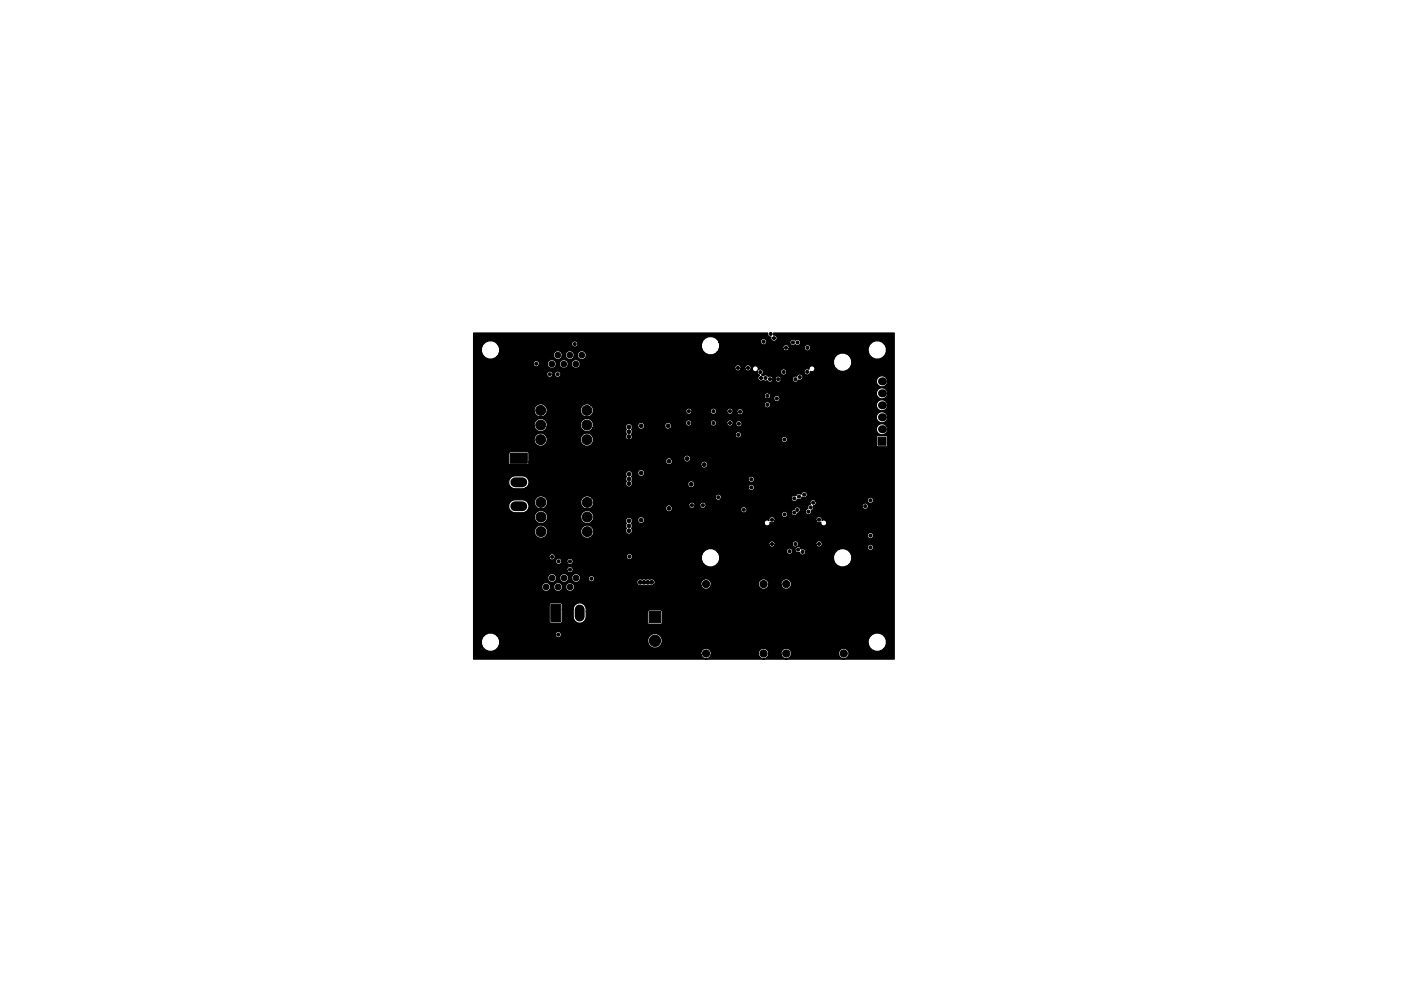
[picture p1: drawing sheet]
<svg xmlns="http://www.w3.org/2000/svg" width="297mm" height="210mm" viewBox="0 0 297 210" stroke-linecap="round" stroke-linejoin="round" font-family="sans-serif">
<g fill="#000">
<circle cx="187" cy="80.9" r=".85"/>
<circle cx="187" cy="83.4" r=".85"/>
<circle cx="187" cy="86" r=".85"/>
<circle cx="187" cy="88.5" r=".85"/>
<circle cx="187" cy="91.1" r=".85"/>
</g>
<g fill="#000" stroke="#000" stroke-width=".21">
<path d="M108.2 96.2h3.6v2.1h-3.6zM186.1 92.8h1.8v1.7h-1.8zM116.8 128.3h2.1v3.6h-2.1zM137.7 129.8h2.4v2.4h-2.4z"/>
<circle cx="113.7" cy="77.2" r=".33"/>
<circle cx="113.7" cy="75.4" r=".33"/>
<circle cx="115.7" cy="75.3" r=".6"/>
<circle cx="116.6" cy="79.4" r=".33"/>
<circle cx="117" cy="77.2" r=".6"/>
<circle cx="118.2" cy="79.4" r=".32"/>
<circle cx="118.3" cy="75.3" r=".6"/>
<circle cx="119.5" cy="77.2" r=".6"/>
<circle cx="120.8" cy="75.3" r=".6"/>
<circle cx="121.8" cy="73" r=".32"/>
<circle cx="122.1" cy="77.2" r=".6"/>
<circle cx="123.4" cy="75.3" r=".6"/>
<circle cx="156.5" cy="78" r=".32"/>
<circle cx="158.6" cy="78.1" r=".33"/>
<circle cx="161.2" cy="78.9" r=".33"/>
<circle cx="161.9" cy="72.5" r=".33"/>
<circle cx="162.3" cy="71.5" r=".32"/>
<circle cx="163.4" cy="70.8" r=".32"/>
<circle cx="164.1" cy="71.7" r=".33"/>
<circle cx="166.1" cy="78.9" r=".33"/>
<circle cx="166.7" cy="73.8" r=".32"/>
<circle cx="168.1" cy="72.7" r=".33"/>
<circle cx="169.1" cy="72.7" r=".33"/>
<circle cx="170.1" cy="73.8" r=".33"/>
<circle cx="171.1" cy="78.9" r=".33"/>
<circle cx="171.2" cy="73.8" r=".33"/>
<circle cx="114.6" cy="87.1" r="1.05"/>
<circle cx="114.6" cy="90.2" r="1.05"/>
<circle cx="114.6" cy="93.3" r="1.05"/>
<circle cx="124.4" cy="87.1" r="1.05"/>
<circle cx="124.4" cy="90.2" r="1.05"/>
<circle cx="124.4" cy="93.3" r="1.05"/>
<circle cx="133.3" cy="92.6" r=".4"/>
<circle cx="133.3" cy="91.6" r=".4"/>
<circle cx="133.3" cy="90.6" r=".4"/>
<circle cx="135.9" cy="90.3" r=".4"/>
<circle cx="141.7" cy="90.3" r=".4"/>
<circle cx="141.9" cy="97.8" r=".4"/>
<circle cx="145.7" cy="97.3" r=".4"/>
<circle cx="146" cy="89.7" r=".32"/>
<circle cx="146" cy="87.2" r=".33"/>
<circle cx="149.3" cy="98.6" r=".4"/>
<circle cx="151.3" cy="89.7" r=".32"/>
<circle cx="151.3" cy="87.2" r=".32"/>
<circle cx="154.8" cy="89.7" r=".33"/>
<circle cx="154.8" cy="87.2" r=".33"/>
<circle cx="156.5" cy="92.2" r=".33"/>
<circle cx="156.7" cy="89.9" r=".32"/>
<circle cx="156.9" cy="87.3" r=".33"/>
<circle cx="161.4" cy="80.2" r=".32"/>
<circle cx="162.3" cy="80.2" r=".32"/>
<circle cx="162.7" cy="85.9" r=".32"/>
<circle cx="162.7" cy="84" r=".32"/>
<circle cx="162.7" cy="87.6" r=".32"/>
<circle cx="163.3" cy="80.4" r=".33"/>
<circle cx="164.1" cy="80.4" r=".33"/>
<circle cx="164.7" cy="84.5" r=".32"/>
<circle cx="165" cy="80.4" r=".32"/>
<circle cx="165.8" cy="80.4" r=".33"/>
<circle cx="166.3" cy="93.2" r=".32"/>
<circle cx="166.8" cy="88.9" r=".33"/>
<circle cx="168.6" cy="80.4" r=".32"/>
<circle cx="169.6" cy="80" r=".33"/>
<circle cx="170.8" cy="80.1" r=".32"/>
<circle cx="114.7" cy="109.7" r="1.05"/>
<circle cx="114.7" cy="112.8" r="1.05"/>
<circle cx="114.7" cy="106.6" r="1.05"/>
<circle cx="117.1" cy="118.1" r=".32"/>
<circle cx="118.4" cy="119.1" r=".33"/>
<circle cx="120.8" cy="119.1" r=".32"/>
<circle cx="124.5" cy="109.7" r="1.05"/>
<circle cx="124.5" cy="112.8" r="1.05"/>
<circle cx="124.5" cy="106.6" r="1.05"/>
<circle cx="133.3" cy="111.6" r=".4"/>
<circle cx="133.3" cy="112.6" r=".4"/>
<circle cx="133.3" cy="110.5" r=".4"/>
<circle cx="133.4" cy="100.6" r=".4"/>
<circle cx="133.4" cy="102.6" r=".4"/>
<circle cx="133.4" cy="101.6" r=".4"/>
<circle cx="133.4" cy="118.1" r=".33"/>
<circle cx="135.9" cy="100.3" r=".4"/>
<circle cx="135.9" cy="110.3" r=".4"/>
<circle cx="141.9" cy="107.8" r=".4"/>
<circle cx="146.5" cy="102.7" r=".4"/>
<circle cx="146.7" cy="107.2" r=".33"/>
<circle cx="149" cy="107.2" r=".33"/>
<circle cx="152.3" cy="107.2" r=".32"/>
<circle cx="152.3" cy="105.5" r=".32"/>
<circle cx="157.7" cy="109.9" r=".32"/>
<circle cx="157.7" cy="108.1" r=".32"/>
<circle cx="159.3" cy="101.7" r=".32"/>
<circle cx="159.3" cy="103.4" r=".32"/>
<circle cx="163.7" cy="110.3" r=".33"/>
<circle cx="163.7" cy="115.4" r=".33"/>
<circle cx="164.4" cy="116.6" r=".32"/>
<circle cx="164.4" cy="109.2" r=".33"/>
<circle cx="166.4" cy="109.1" r=".32"/>
<circle cx="167.4" cy="116.9" r=".32"/>
<circle cx="168.4" cy="105.7" r=".32"/>
<circle cx="168.4" cy="108.7" r=".32"/>
<circle cx="168.6" cy="115.4" r=".32"/>
<circle cx="169.1" cy="108.2" r=".33"/>
<circle cx="169.2" cy="116.6" r=".33"/>
<circle cx="169.4" cy="105.3" r=".32"/>
<circle cx="170.2" cy="117.1" r=".32"/>
<circle cx="170.5" cy="104.9" r=".33"/>
<circle cx="171.4" cy="108.5" r=".32"/>
<circle cx="171.9" cy="107.6" r=".33"/>
<circle cx="172.4" cy="106.6" r=".32"/>
<circle cx="172.9" cy="116.5" r=".33"/>
<circle cx="173.6" cy="110.2" r=".32"/>
<circle cx="173.6" cy="115.4" r=".32"/>
<circle cx="173.7" cy="109.2" r=".32"/>
<circle cx="183.5" cy="107.4" r=".32"/>
<circle cx="184.5" cy="116.1" r=".33"/>
<circle cx="184.5" cy="106.1" r=".33"/>
<circle cx="184.5" cy="104.9" r=".33"/>
<circle cx="184.5" cy="113.6" r=".33"/>
<circle cx="115.8" cy="124.5" r=".6"/>
<circle cx="117.1" cy="122.6" r=".6"/>
<circle cx="118.3" cy="124.5" r=".6"/>
<circle cx="118.4" cy="134.6" r=".32"/>
<circle cx="119.6" cy="122.6" r=".6"/>
<circle cx="120.8" cy="120.8" r=".32"/>
<circle cx="120.9" cy="124.5" r=".6"/>
<circle cx="122.1" cy="122.6" r=".6"/>
<circle cx="123.4" cy="124.5" r=".6"/>
<circle cx="125.4" cy="124.5" r=".33"/>
<circle cx="125.4" cy="122.8" r=".33"/>
<circle cx="135.8" cy="123.5" r=".4"/>
<circle cx="136.6" cy="123.5" r=".4"/>
<circle cx="137.4" cy="123.5" r=".4"/>
<circle cx="138.2" cy="123.5" r=".4"/>
<circle cx="138.9" cy="136" r="1.2"/>
<circle cx="149.7" cy="138.6" r=".76"/>
<circle cx="149.7" cy="123.9" r=".76"/>
<circle cx="161.9" cy="138.6" r=".76"/>
<circle cx="161.9" cy="123.9" r=".76"/>
<circle cx="166.7" cy="138.6" r=".76"/>
<circle cx="166.7" cy="123.9" r=".76"/>
<circle cx="178.9" cy="138.6" r=".76"/>
<circle cx="178.9" cy="123.9" r=".76"/>
</g>
<path d="M109.2 102.3h1.6M109.2 107.4h1.6M122.9 129.3v1.5" fill="none" stroke="#000" stroke-width="2.1"/>
<path d="M100.4 70.7h62.3a.66 .66 0 0 0 .8 .8 .66 .66 0 0 0 .5 .9 .66 .66 0 0 0 .8-.6 .66 .66 0 0 0-.8-.7v-.4h25.6v69.1h-89.2v-.9h48.2a1.11 1.11 0 0 0 1.1 .9 1.11 1.11 0 0 0 1.1-.9h10l.2 .4a1.11 1.11 0 0 0 1.1 .4 1.11 1.11 0 0 0 .9-.8h2.6l.2 .4a1.11 1.11 0 0 0 1.1 .4 1.11 1.11 0 0 0 .9-.8h10l.2 .4a1.11 1.11 0 0 0 1.8 0 1.11 1.11 0 0 0-.7-1.7 1.11 1.11 0 0 0-1.3 1.3h-10v-.5a1.11 1.11 0 0 0-1.3-.8 1.11 1.11 0 0 0-.9 1.3h-2.6v-.5a1.11 1.11 0 0 0-1.3-.8 1.11 1.11 0 0 0-.9 1.3h-10v-.5a1.11 1.11 0 0 0-1.3-.8 1.11 1.11 0 0 0-.9 1.3h-48.2v-2.3h1.7l.3 .7a1.94 1.94 0 0 0 2.2 .8 1.94 1.94 0 0 0 1.3-1.8h31.4l.3 .5a1.53 1.53 0 0 0 2.6-.2h43.9l.3 .7a1.96 1.96 0 0 0 3.2 0 1.96 1.96 0 0 0-1.2-3 1.96 1.96 0 0 0-2.3 2.3h-43.9l.2-.3a1.56 1.56 0 0 0-1.5-1.9 1.56 1.56 0 0 0-1.6 1.9h-31.4l-.3-1.1-.4-.4h12.5l.1 .2a.66 .66 0 0 0 1.1 0 .66 .66 0 0 0-.4-1 .66 .66 0 0 0-.8 .8h-12.5l-.1-.2a1.96 1.96 0 0 0-2.2 0 1.96 1.96 0 0 0-.8 2h-1.7v-8.3h16v3.6l.3 .3 2.4-.1 .1-2.8h2.3v1.6a1.38 1.38 0 0 0 1.4 1.3 1.38 1.38 0 0 0 1.4-1.3v-1.1h13l.1 2.6 2.7 .1 .3-.3v-2.4l-.3-.4h-2.4l-.4 .4h-13v-.5a1.38 1.38 0 0 0-1.4-1.4 1.38 1.38 0 0 0-1.4 1.4h-2.3v-1.2l-.3-.2h-2.1l-.4 .4h-16v-3.6h14.5a.94 .94 0 0 0 .9 .8 .94 .94 0 0 0 .9-.8h.7l.1 .4a.95 .95 0 0 0 1 .4 .95 .95 0 0 0 .8-.8h.6l.2 .4a.94 .94 0 0 0 1.5 .1 .94 .94 0 0 0-.3-1.5h13.7l.1 .3a.74 .74 0 0 0 1.1 .2l2.1 .1 .3-.2h10l.2 .4a1.11 1.11 0 0 0 1.1 .5 1.11 1.11 0 0 0 .9-.9h10l.2 .4a1.11 1.11 0 0 0 1.1 .5 1.11 1.11 0 0 0 .9-.9h2.6l.2 .4a1.11 1.11 0 0 0 1.8 0 1.11 1.11 0 0 0-.7-1.7 1.11 1.11 0 0 0-1.3 1.3h-2.6v-.4a1.11 1.11 0 0 0-1.3-.9 1.11 1.11 0 0 0-.9 1.3h-10v-.4a1.11 1.11 0 0 0-1.3-.9 1.11 1.11 0 0 0-.9 1.3h-10l.2-.1a.74 .74 0 0 0-.1-1 .74 .74 0 0 0-.9-.1h-1.6a.74 .74 0 0 0-.9 0 .74 .74 0 0 0-.3 .8l-13.9-.1a.95 .95 0 0 0-1.2 1.1h-.6v-.4a.95 .95 0 0 0-1.2-.7 .95 .95 0 0 0-.7 1.1h-.7v-.4a.95 .95 0 0 0-1.1-.7 .95 .95 0 0 0-.7 1.1h-14.5v-1.9h15.7l.2 .4a.95 .95 0 0 0 .9 .4 .95 .95 0 0 0 .8-.8h.7l.1 .4a.95 .95 0 0 0 1 .4 .95 .95 0 0 0 .7-.8h.7l.2 .4a.93 .93 0 0 0 .9 .4 .93 .93 0 0 0 .7-.7h1.7l.1 .3a.66 .66 0 0 0 1.2 0 .66 .66 0 0 0-.5-1.1 .66 .66 0 0 0-.8 .8h-1.7l.1-.1a.95 .95 0 0 0-1-1.1 .95 .95 0 0 0-.9 1.1h-.7v-.4a.95 .95 0 0 0-1.1-.7 .95 .95 0 0 0-.7 1.1h-.7v-.4a.95 .95 0 0 0-1.1-.7 .95 .95 0 0 0-.8 1.1h-15.7v-1.8h19.8l.1 .2a.66 .66 0 0 0 1.1 0 .66 .66 0 0 0-.4-1 .66 .66 0 0 0-.8 .8h-19.8v-1.8h17.4l.1 .3a.66 .66 0 0 0 .6 .2 .66 .66 0 0 0 .6-.5h1.1l.1 .3a.66 .66 0 0 0 1.1 0 .66 .66 0 0 0-.4-1 .66 .66 0 0 0-.8 .7h-1.1a.66 .66 0 0 0-.7-.8 .66 .66 0 0 0-.6 .8h-17.4v-.9h16l.1 .2a.66 .66 0 0 0 .7 .3 .66 .66 0 0 0 .5-.6h15.1l.5 .6 15.4-.1 .3 .7a1.96 1.96 0 0 0 2 .9 1.96 1.96 0 0 0 1.6-1.6h24.1l.3 .7a1.96 1.96 0 0 0 3.3 0 1.96 1.96 0 0 0-1.3-3 1.96 1.96 0 0 0-2.3 2.3h-24.1v-.7l-.5-.9h14.6l.1 .2a.66 .66 0 0 0 .9 .2 .66 .66 0 0 0 .3-.8h.6l.1 .3a.64 .64 0 0 0 .8 .2 .66 .66 0 0 0 .8 .5 .66 .66 0 0 0 .5-.8 .66 .66 0 0 0-.9-.4l-.1-.2h14.1l.1 .2a.66 .66 0 0 0 1.1 0 .66 .66 0 0 0-.4-1 .66 .66 0 0 0-.8 .8l-14.1-.1a.66 .66 0 0 0-.8-.2 .66 .66 0 0 0-.4 .7h-.6v-.1a.66 .66 0 0 0-.9-.3 .66 .66 0 0 0-.4 .8h-14.6l-.4-.4a1.96 1.96 0 0 0-2.1 0 1.96 1.96 0 0 0-.9 2h-15.1h.2a.66 .66 0 0 0-.1-1.2 .66 .66 0 0 0-.9 .7h-15.1v-.2a.66 .66 0 0 0-.8-.5 .66 .66 0 0 0-.5 .8h-16v-2.7h62.6l.1 .2a.66 .66 0 0 0 .7 .3 .66 .66 0 0 0 .5-.5h3.7l.1 .2a.66 .66 0 0 0 .7 .3 .66 .66 0 0 0 .5-.6h3.7l.1 .3a.66 .66 0 0 0 1.1 0 .66 .66 0 0 0-.4-1.1 .66 .66 0 0 0-.8 .8h-3.7v-.2a.66 .66 0 0 0-.8-.5 .66 .66 0 0 0-.5 .8h-3.7v-.3a.66 .66 0 0 0-.8-.5 .66 .66 0 0 0-.5 .8h-62.6v-2.5h12.9l.2 .5a1.4 1.4 0 0 0 1.5 .6 1.4 1.4 0 0 0 1.1-1.1h7l.2 .5a1.37 1.37 0 0 0 2.2 .2h58.4l.1 .2a.66 .66 0 0 0 1.1 0 .66 .66 0 0 0-.4-1 .66 .66 0 0 0-.8 .8h-58.4l.2-.2a1.4 1.4 0 0 0-.9-2.2 1.4 1.4 0 0 0-1.7 1.7h-7v-.6a1.4 1.4 0 0 0-1.7-1.1 1.4 1.4 0 0 0-1.1 1.7h-12.9v-3.1h12.9l.2 .5a1.4 1.4 0 0 0 1.5 .6 1.4 1.4 0 0 0 1.1-1.1h7l.2 .5a1.37 1.37 0 0 0 2.2 .1h7.1l.3 .4-.2 .2a.71 .71 0 0 0 .1 .9 .73 .73 0 0 0 0 1 .73 .73 0 0 0 1.1 0 .73 .73 0 0 0 0-1 .7 .7 0 0 0-.1-1.1l.3-.5h1.1a.74 .74 0 0 0 .9 .6h25.9l.1 .2a.63 .63 0 0 0 .8 .2 .63 .63 0 0 0 .4-.7l.2 .1a.66 .66 0 0 0 .8-.5h8.7l.1 .2a.66 .66 0 0 0 .9 .2 .64 .64 0 0 0 .7 .8 .64 .64 0 0 0 .6-.9 .64 .64 0 0 0-1-.3 .66 .66 0 0 0-.6-.8 .66 .66 0 0 0-.7 .8h-8.7v-.3a.66 .66 0 0 0-.8-.5 .66 .66 0 0 0-.5 .9l-.2-.2a.64 .64 0 0 0-.8 .8h-25.9l.2-.1a.74 .74 0 0 0-.1-1.3 .74 .74 0 0 0-1 .8h-1.1v-.1a.74 .74 0 0 0-.9-.6 .74 .74 0 0 0-.6 .8h-7.1l.4-.6-.1-.7h39.9a.66 .66 0 0 0 .8 .5 .66 .66 0 0 0 .4-.9h.8l.1 .2a.66 .66 0 0 0 .7 .3 .66 .66 0 0 0 .6-.5l.4-.2h1.2a.66 .66 0 0 0 .9 .5 .66 .66 0 0 0 .4-.9l.5-.3 .1-.5h10.2a.66 .66 0 0 0 1 .5 .66 .66 0 0 0 0-1.2 .66 .66 0 0 0-1 .5v.2h-10.2l-.1-.2 .3-.1a.66 .66 0 0 0 .2-.9h10.9l.1 .2a.66 .66 0 0 0 1.1 0 .66 .66 0 0 0-.4-1 .66 .66 0 0 0-.8 .8h-10.9l-.2-.2a.66 .66 0 0 0-.9 .1 .66 .66 0 0 0-.1 .8l-.5 .3v.6l-.5 .3-.1 .5h-1.2a.66 .66 0 0 0-.1-1.1 .66 .66 0 0 0-1 .5l-.6 .3-.1 .5h-.8a.66 .66 0 0 0-.8-.4 .66 .66 0 0 0-.4 .8h-39.9l-.1-.4a1.4 1.4 0 0 0-1.7-.5 1.4 1.4 0 0 0-.9 1.6h-7v-.6a1.4 1.4 0 0 0-1.7-1.1 1.4 1.4 0 0 0-1.1 1.7h-12.9v-2.6h7.4l.1 .5 .8 .8a3.6 3.6 0 0 0 3.1-.3l.2-.4h29.1a.74 .74 0 0 0 .6 .6 .74 .74 0 0 0 .8-.3h14.5l.1 .2a.66 .66 0 0 0 1.2 0 .66 .66 0 0 0-.5-1 .66 .66 0 0 0-.8 .8h-14.5a.71 .71 0 0 0-.1-1h3.6l.1 .3a.66 .66 0 0 0 .7 .3 .66 .66 0 0 0 .6-.6h1l.1 .3a.66 .66 0 0 0 1.1 0 .66 .66 0 0 0-.4-1.1 .66 .66 0 0 0-.8 .8h-1v-.2a.66 .66 0 0 0-.8-.6 .66 .66 0 0 0-.6 .8l-3.7-.1a.74 .74 0 0 0-.9 0 .74 .74 0 0 0-.3 .8h-29.1l.2-.6-.1-.5h1.2a1.4 1.4 0 0 0 1.4 1.1 1.4 1.4 0 0 0 1.4-1.1h7l.2 .5a1.39 1.39 0 0 0 2.1 .3 1.39 1.39 0 0 0 .1-2.1h26.1l.1 .3a.66 .66 0 0 0 1.1 0h14.9l.1 .2a.66 .66 0 0 0 .7 .3 .66 .66 0 0 0 .5-.5 .65 .65 0 0 0 1.1-.5 .66 .66 0 0 0 1-.1 .66 .66 0 0 0-.4-1 .66 .66 0 0 0-.9 .6l-.3-.2a.66 .66 0 0 0-.7 .5 .66 .66 0 0 0-.8 0 .66 .66 0 0 0-.3 .7h-14.8a.66 .66 0 0 0-.5-1.1 .66 .66 0 0 0-.8 .8h-26.1l-.2-.2a1.4 1.4 0 0 0-1.6 0 1.4 1.4 0 0 0-.6 1.5h-7v-.6a1.4 1.4 0 0 0-1.7-1.1 1.4 1.4 0 0 0-1.1 1.7h-1.2l-.3-.5a3.4 3.4 0 0 0-3.6 0l-.4 1h-7.4v-5.1h7.4l.1 .6 .8 .7a4.5 4.5 0 0 0 2.7-.1h47.2l.1 .3a.66 .66 0 0 0 1.2 0 .66 .66 0 0 0-.5-1 .66 .66 0 0 0-.8 .7h-47.2l.4-.2a1.38 1.38 0 0 0 .3-1.5 1.38 1.38 0 0 0-1.3-.8l-2.1 .1-.8 .7-.1 .5h-7.4v-1.6h32.2l.3 .4a.69 .69 0 0 0-.1 1 .73 .73 0 0 0 .2 1.1 .73 .73 0 0 0 1-.3h11.8l.1 .3a.74 .74 0 0 0 1.3 0 .74 .74 0 0 0-.5-1.2 .74 .74 0 0 0-.9 .9h-11.8l.1-.4-.2-.4 .2-.3h24.5a.66 .66 0 0 0 1.1 .4 .66 .66 0 0 0 0-1.1 .66 .66 0 0 0-1.1 .5v.2h-24.5v-.3l-.2-.4 .2-.6h1.1a.74 .74 0 0 0 1.1 .5 .74 .74 0 0 0 0-1.3 .74 .74 0 0 0-1.1 .5v.3h-1.1a.74 .74 0 0 0-.9-.6 .74 .74 0 0 0-.6 .8h-32.2v-2h48.2l.1 .3a.74 .74 0 0 0 1.2 0 .74 .74 0 0 0-.4-1.2 .74 .74 0 0 0-.9 .9h-48.2v-2.5h7.5v2.1l.3 .3h3.6l.3-.2v-.4h29l.1 .3a.74 .74 0 0 0 1.1 .2 .74 .74 0 0 0 .2-1.1h2.5l.1 .3a.74 .74 0 0 0 1.2 0 .74 .74 0 0 0-.5-1.1 .74 .74 0 0 0-.8 .8h-2.5a.74 .74 0 0 0-.9-.2 .74 .74 0 0 0-.5 .8h-29v-1.8l-.3-.3h-3.6l-.3 .3h-7.5v-2.6h12.9a1.4 1.4 0 0 0 1.3 1.1 1.4 1.4 0 0 0 1.4-1.1h7.1l.2 .5a1.39 1.39 0 0 0 1.5 .5 1.39 1.39 0 0 0 1-1.2h39.8l.1 .2a.66 .66 0 0 0 1 .2 .66 .66 0 0 0 0-1h19.1l.1 1.9 2 .1 .3-.3v-1.7l-.3-.4h-1.8l-.3 .4h-19.1l-.3-.2a.66 .66 0 0 0-.8 .8h-39.8v-.4a1.4 1.4 0 0 0-1.6-1.1 1.4 1.4 0 0 0-1.1 1.7h-7.1v-.6a1.4 1.4 0 0 0-1.6-1.1 1.4 1.4 0 0 0-1.1 1.7h-12.9v-3.1h12.9l.2 .5a1.4 1.4 0 0 0 1.4 .6 1.4 1.4 0 0 0 1.1-1.1h7.1l.2 .5a1.38 1.38 0 0 0 2.4-.3h6.9l.2 .4-.1 .1a.71 .71 0 0 0 .1 .9 .73 .73 0 0 0 .4 1.3 .73 .73 0 0 0 .8-1h21.9l.1 .2a.66 .66 0 0 0 1.1 0 .66 .66 0 0 0-.4-1 .66 .66 0 0 0-.8 .8h-21.9l-.1-.3 .1-.1a.71 .71 0 0 0-.1-.9l.2-.6h1.1a.74 .74 0 0 0 .7 .6 .74 .74 0 0 0 .8-.6h4.2l.1 .3 .5 .3h44.3l.1 .4a1.2 1.2 0 0 0 1.9 .4 1.2 1.2 0 0 0-.3-1.9 1.2 1.2 0 0 0-1.7 1.1h-44l.3-.1a.72 .72 0 0 0 .1-1.1h3.1l.1 .2a.66 .66 0 0 0 .7 .3 .66 .66 0 0 0 .6-.5h3.9l.1 .2a.66 .66 0 0 0 .7 .3 .66 .66 0 0 0 .5-.5h2.2l.1 .2a.65 .65 0 0 0 1.2-.1h.6l.1 .3a.66 .66 0 0 0 1.1 0 .66 .66 0 0 0-.4-1.1 .66 .66 0 0 0-.8 .8h-.6v-.1a.66 .66 0 0 0-.6-.8 .66 .66 0 0 0-.7 .8h-2.2v-.3a.66 .66 0 0 0-.8-.5 .66 .66 0 0 0-.5 .8h-3.9v-.3a.66 .66 0 0 0-.8-.5 .66 .66 0 0 0-.6 .8h-3.1l-.1-.2a.74 .74 0 0 0-.8 0 .74 .74 0 0 0-.4 .8h-4.2v-.3a.74 .74 0 0 0-.9-.6 .74 .74 0 0 0-.6 .9h-1.1a.74 .74 0 0 0-.9-.6 .74 .74 0 0 0-.6 .8h-6.9l.1-.2a1.4 1.4 0 0 0-1.4-1.7 1.4 1.4 0 0 0-1.3 1.7h-7.1v-.6a1.4 1.4 0 0 0-1.6-1.1 1.4 1.4 0 0 0-1.1 1.7h-12.9v-2h85.4l.1 .5a1.2 1.2 0 0 0 1.9 .4 1.2 1.2 0 0 0-.3-2 1.2 1.2 0 0 0-1.7 1.1h-85.4v-1.1h12.9l.2 .5a1.4 1.4 0 0 0 1.4 .6 1.4 1.4 0 0 0 1.1-1.1h7.1l.2 .5a1.4 1.4 0 0 0 1.4 .6 1.4 1.4 0 0 0 1.1-1.1h19.6l.1 .2a.66 .66 0 0 0 .7 .3 .66 .66 0 0 0 .5-.5h3.9l.1 .2a.66 .66 0 0 0 .7 .3 .66 .66 0 0 0 .5-.5h2.2l.1 .2a.65 .65 0 0 0 .6 .3 .65 .65 0 0 0 .6-.4h.8l.1 .2a.66 .66 0 0 0 1.2 0 .66 .66 0 0 0-.5-1 .66 .66 0 0 0-.8 .8h-.8v-.1a.66 .66 0 0 0-.6-.8 .66 .66 0 0 0-.7 .8h-2.2v-.3a.66 .66 0 0 0-.8-.5 .66 .66 0 0 0-.5 .8h-3.9v-.3a.66 .66 0 0 0-.8-.5 .66 .66 0 0 0-.5 .8h-19.6v-.6l-.5-.8h36.7a.66 .66 0 0 0 .7 .5 .66 .66 0 0 0 .7-.5h22.4l.1 .4a1.2 1.2 0 0 0 1.9 .4 1.2 1.2 0 0 0-.3-1.9 1.2 1.2 0 0 0-1.7 1.1h-22.4v-.2a.66 .66 0 0 0-.8-.6 .66 .66 0 0 0-.6 .8l-36.8-.1a1.4 1.4 0 0 0-1.5 0 1.4 1.4 0 0 0-.6 1.5h-7.1v-.6a1.4 1.4 0 0 0-1.6-1.1 1.4 1.4 0 0 0-1.1 1.7h-12.9v-2.7h63.6l.1 .2a.66 .66 0 0 0 1.2 0 .66 .66 0 0 0-.5-1 .66 .66 0 0 0-.8 .8h-63.6v-.6h61.6l.1 .3a.66 .66 0 0 0 1.1 .1 .66 .66 0 0 0-.1-1.1h22.7l.1 .5a1.2 1.2 0 0 0 1.9 .4 1.2 1.2 0 0 0-.3-2 1.2 1.2 0 0 0-1.7 1.1h-22.7a.66 .66 0 0 0-.8 0 .66 .66 0 0 0-.3 .7h-61.6v-4.6h15.5l.1 .3a.66 .66 0 0 0 .7 .3 .66 .66 0 0 0 .5-.6h.4l.1 .3a.66 .66 0 0 0 1.1 0 .66 .66 0 0 0-.4-1.1 .66 .66 0 0 0-.8 .8h-.4v-.2a.66 .66 0 0 0-.8-.6 .66 .66 0 0 0-.5 .8h-15.5v-1.3h55.4l.1 .2a.66 .66 0 0 0 .7 .3 .66 .66 0 0 0 .5-.5h.8l.1 .2a.66 .66 0 0 0 1.2 0h.3l.1 .2a.62 .62 0 0 0 1 .1 .65 .65 0 0 0 .5 .9 .65 .65 0 0 0-.3 1 .65 .65 0 0 0 1 0 .64 .64 0 0 0 .9 .2 .66 .66 0 0 0 .6 .3 .66 .66 0 0 0 .6-.5h.4l.1 .2a.66 .66 0 0 0 .7 .3 .66 .66 0 0 0 .6-.5h2.3l.1 .2a.65 .65 0 0 0 1 .1h16.7l.1 .5a1.2 1.2 0 0 0 1.9 .4 1.2 1.2 0 0 0-.3-2 1.2 1.2 0 0 0-1.7 1.1h-16.7l.2-.3 .1 .1a.66 .66 0 0 0 .8-.5 .66 .66 0 0 0-.5-.8 .66 .66 0 0 0-.8 .5 .65 .65 0 0 0-.7 0 .65 .65 0 0 0-.2 .7h-2.3v-.3a.66 .66 0 0 0-.8-.5 .66 .66 0 0 0-.6 .8h-.4v-.3a.66 .66 0 0 0-1-.4l-.2-.3a.64 .64 0 0 0-.9 .2l-.3-.3 .4-.4h3.6a.66 .66 0 0 0 .7 .5 .66 .66 0 0 0 .6-.6h3.7l.1 .3a.66 .66 0 0 0 .8 .2 .66 .66 0 0 0 .4-.7 .64 .64 0 0 0 1-.3 .64 .64 0 0 0-.6-.9 .64 .64 0 0 0-.7 .7l-.2-.1a.66 .66 0 0 0-.8 .8h-3.7v-.2a.66 .66 0 0 0-.8-.5 .66 .66 0 0 0-.5 .8h-3.6v-.3a.65 .65 0 0 0-.5-.5 .65 .65 0 0 0-.7 .2 .63 .63 0 0 0-.5-.9 .63 .63 0 0 0-.7 .8h-.3v-.2a.66 .66 0 0 0-.6-.8 .66 .66 0 0 0-.7 .8h-.8a.66 .66 0 0 0-.6-.8 .66 .66 0 0 0-.7 .8h-55.4v-.9h12.6l.1 .2a.65 .65 0 0 0 1.2-.1h1.8l.1 .4a.94 .94 0 0 0 1 .4 .94 .94 0 0 0 .7-.8h.7l.2 .4a.94 .94 0 0 0 .9 .4 .94 .94 0 0 0 .8-.8h.7l.1 .4a.93 .93 0 0 0 1.1 .4 .93 .93 0 0 0 .6-1h53.7l.3 .7a1.96 1.96 0 0 0 3.3 0 1.96 1.96 0 0 0-1.3-3 1.96 1.96 0 0 0-2.3 2.3h-53.7v-.1a.95 .95 0 0 0-1.1-.8 .95 .95 0 0 0-.7 1.1h-.7v-.3a.95 .95 0 0 0-1.1-.8 .95 .95 0 0 0-.8 1.1h-.7v-.3a.95 .95 0 0 0-1.1-.8 .95 .95 0 0 0-.7 1.1h-1.8l.1-.1a.66 .66 0 0 0-.7-.8 .66 .66 0 0 0-.7 .8h-12.6v-2.7h1.7l.3 .7a1.93 1.93 0 0 0 3 .2h11.9l.2 .4a.94 .94 0 0 0 1 .4 .94 .94 0 0 0 .7-.8h.7l.1 .4a.94 .94 0 0 0 1 .4 .94 .94 0 0 0 .7-.8h.7l.2 .4a.95 .95 0 0 0 1.5 0 .95 .95 0 0 0-.6-1.5 .95 .95 0 0 0-1.1 1.1h-.7v-.3a.95 .95 0 0 0-1.1-.8 .95 .95 0 0 0-.7 1.1h-.7v-.3a.95 .95 0 0 0-1.1-.8 .95 .95 0 0 0-.8 1.1h-11.9l.5-.9v-.9h42.8a1.93 1.93 0 0 0 1.4 1.5 1.93 1.93 0 0 0 2-.6h32l.3 .7a1.96 1.96 0 0 0 3.2 0 1.96 1.96 0 0 0-1.2-3 1.96 1.96 0 0 0-2.3 2.3h-32l.4-.7h13.5a.66 .66 0 0 0 .6 .5 .66 .66 0 0 0 .7-.5h3.2l.1 .3a.66 .66 0 0 0 1.2 0 .66 .66 0 0 0-.5-1.1 .66 .66 0 0 0-.8 .8h-3.2a.66 .66 0 0 0-.6-.8 .66 .66 0 0 0-.7 .8h-13.5l.1-.9-.2-.4h8.8l.1 .3a.65 .65 0 0 0 1.2-.1h5l.1 .2a.65 .65 0 0 0 1 .1 .66 .66 0 0 0 .9 0 .66 .66 0 0 0 .1-.9 .66 .66 0 0 0-1 0 .66 .66 0 0 0-.8-.1 .66 .66 0 0 0-.3 .7h-5l.1-.2a.66 .66 0 0 0-.7-.8 .66 .66 0 0 0-.7 .8h-8.8l-.1-.3a1.96 1.96 0 0 0-2.4-.8 1.96 1.96 0 0 0-1.2 2.2h-42.8l-.3-.6h15.6a.66 .66 0 0 0 1 .5 .66 .66 0 0 0 0-1.2 .66 .66 0 0 0-1 .5v.2h-15.6a1.96 1.96 0 0 0-2.4-.7 1.96 1.96 0 0 0-1.1 2.2h-1.7z" fill="#000" stroke="#000" stroke-width=".25"/>
</svg>
